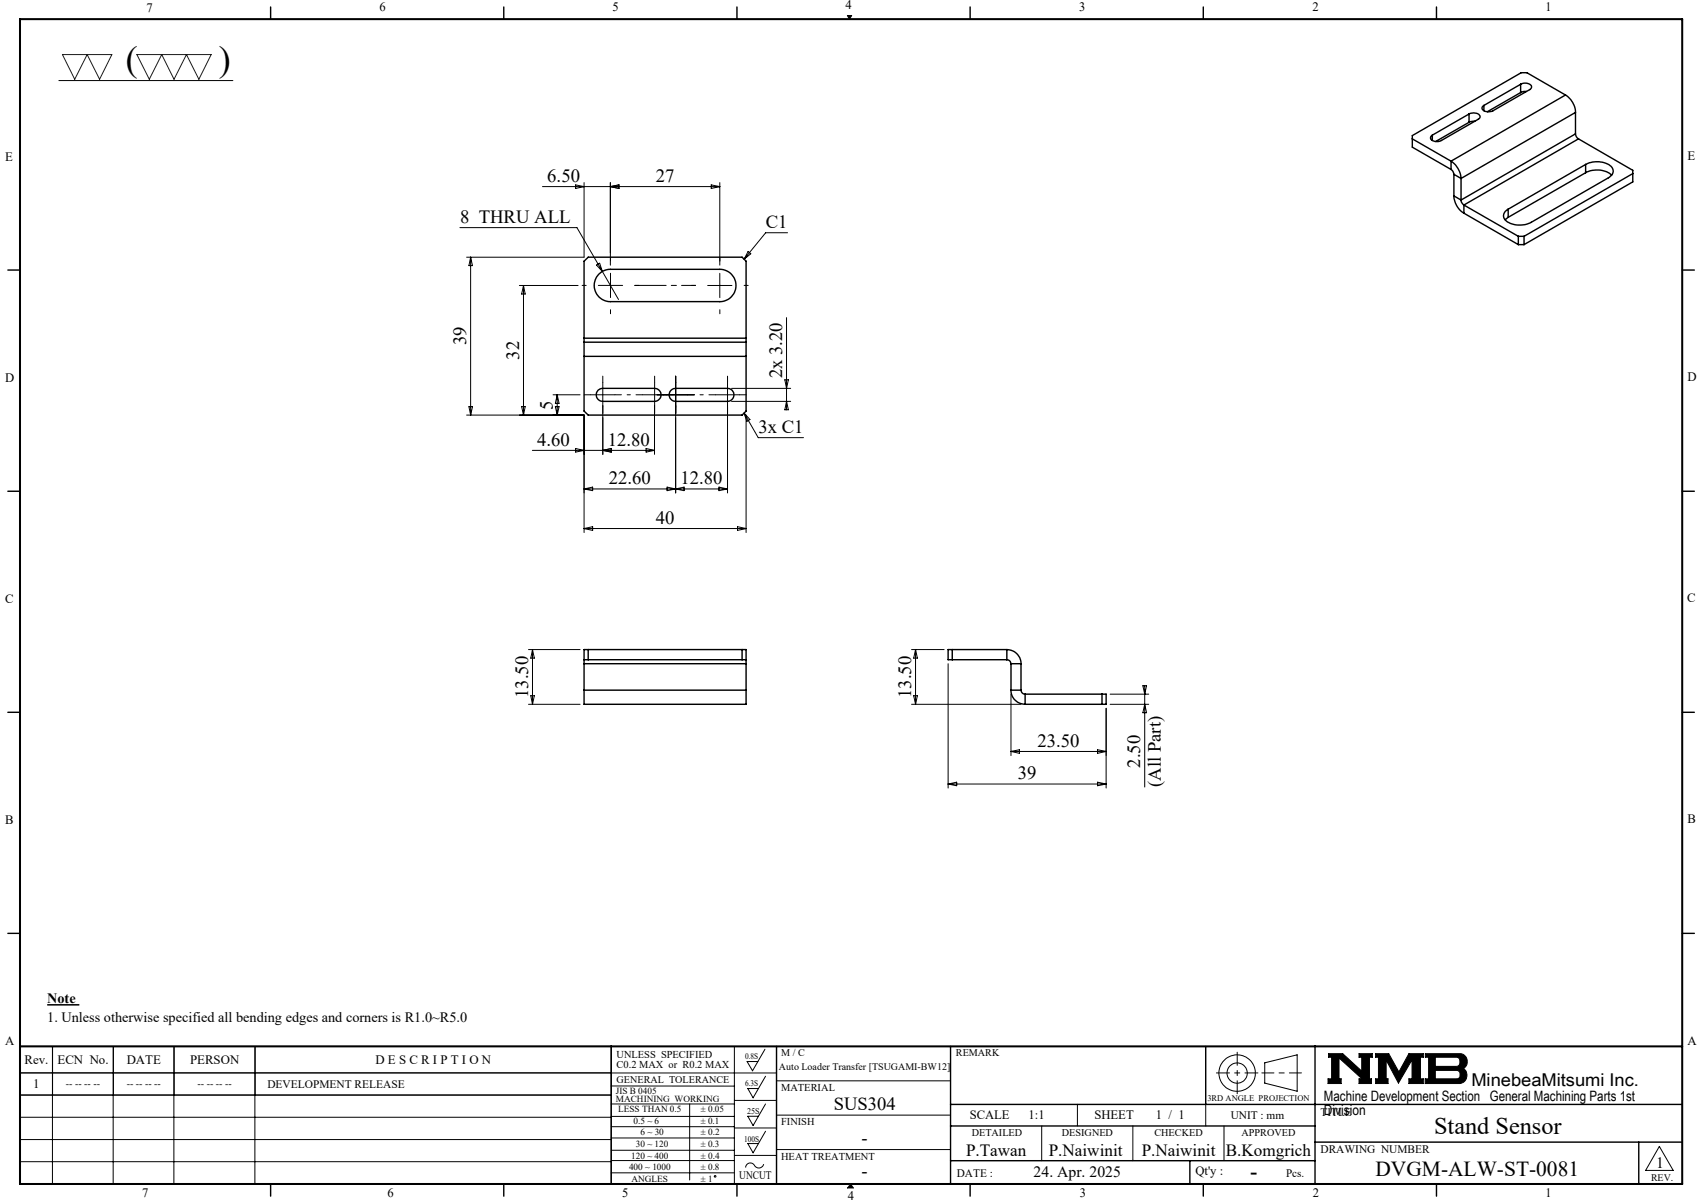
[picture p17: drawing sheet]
<svg xmlns="http://www.w3.org/2000/svg" width="420mm" height="297mm" viewBox="0 0 420 297" stroke-linecap="round" stroke-linejoin="round" font-family="sans-serif">
<defs><g id="words">
<g font-size="8.8">
<text x="31.1" y="17.4">(</text>
<text x="54" y="17.6">)</text>
</g>
<text font-size="6" x="354.1" y="280">Stand Sensor</text>
<text font-size="5.3" x="339.6" y="290.4">DVGM-ALW-ST-0081</text>
<text font-size="4.9" x="308.8" y="290.9">-</text>
<g font-size="4.6">
<text x="135.1" y="45">6.50</text>
<text x="161.9" y="45">27</text>
<text x="113.6" y="55.1">8 THRU ALL</text>
<text x="189.1" y="56.3">C1</text>
<text x="115.1" y="85.3" transform="rotate(-90 115.1 85.3)">39</text>
<text x="128.2" y="88.8" transform="rotate(-90 128.2 88.8)">32</text>
<text x="193.1" y="93.4" transform="rotate(-90 193.1 93.4)">2x 3.20</text>
<text x="136.5" y="101.1" transform="rotate(-90 136.5 101.1)">5</text>
<text x="187.3" y="107">3x C1</text>
<text x="132.6" y="110.1">4.60</text>
<text x="150" y="110.1">12.80</text>
<text x="150.3" y="119.6">22.60</text>
<text x="168" y="119.6">12.80</text>
<text x="161.9" y="129.4">40</text>
<text x="130.4" y="172.3" transform="rotate(-90 130.4 172.3)">13.50</text>
<text x="225" y="172.3" transform="rotate(-90 225 172.3)">13.50</text>
<text x="256.2" y="184.4">23.50</text>
<text x="281.5" y="189.6" transform="rotate(-90 281.5 189.6)">2.50</text>
<text x="251.3" y="192.4">39</text>
<text x="286.6" y="194.3" transform="rotate(-90 286.6 194.3)">(All Part)</text>
<text x="205.9" y="274.1">SUS304</text>
<text x="212.7" y="282.4">-</text>
<text x="212.8" y="290.6">-</text>
</g>
<text font-size="4.4" x="363.3" y="268.2">MinebeaMitsumi Inc.</text>
<g font-size="4.2">
<text x="238.5" y="285.5">P.Tawan</text>
<text x="258.9" y="285.5">P.Naiwinit</text>
<text x="281.9" y="285.5">P.Naiwinit</text>
<text x="302.7" y="285.5">B.Komgrich</text>
</g>
<g font-size="3.9">
<text x="255.2" y="290.6">24. Apr. 2025</text>
<text x="408.9" y="288.2">1</text>
</g>
<g font-size="3.5">
<text x="11.7" y="247.6">Note</text>
<text x="11.7" y="252.2">1. Unless otherwise specified all bending edges and corners is R1.0~R5.0</text>
<text x="326.9" y="271.7">Machine Development Section General Machining Parts 1st</text>
<text x="326.9" y="275.3">Division</text>
</g>
<g font-size="3.2">
<text x="36.1" y="2.9">7</text>
<text x="93.7" y="2.8">6</text>
<text x="151.3" y="2.8">5</text>
<text x="208.8" y="2.2">4</text>
<text x="266.5" y="2.8">3</text>
<text x="324.1" y="2.8">2</text>
<text x="381.6" y="2.8">1</text>
<text x="1.3" y="39.8">E</text>
<text x="416.6" y="39.5">E</text>
<text x="1.3" y="94.3">D</text>
<text x="416.6" y="94.1">D</text>
<text x="1.3" y="148.9">C</text>
<text x="416.6" y="148.7">C</text>
<text x="1.3" y="203.6">B</text>
<text x="416.6" y="203.3">B</text>
<text x="416.6" y="258">A</text>
<text x="1.3" y="258.1">A</text>
<text x="6.1" y="262.7">Rev.</text>
<text x="14.2" y="262.7">ECN No.</text>
<text x="31.3" y="262.7">DATE</text>
<text x="46.9" y="262.7">PERSON</text>
<text x="92.7" y="262.7">D E S C R I P T I O N</text>
<text x="8.2" y="268.7">1</text>
<text x="239.4" y="276.2">SCALE</text>
<text x="254" y="276.2">1:1</text>
<text x="270.2" y="276.2">SHEET</text>
<text x="285.4" y="276.2">1 / 1</text>
<text x="295.2" y="290.1">Qt'y :</text>
<text x="35.1" y="295.5">7</text>
<text x="95.7" y="295.6">6</text>
<text x="153.6" y="295.6">5</text>
<text x="209.3" y="296.3">4</text>
<text x="266.6" y="295.6">3</text>
<text x="324.2" y="295.6">2</text>
<text x="381.6" y="295.6">1</text>
</g>
<g font-size="2.8">
<text x="66" y="268.6">DEVELOPMENT RELEASE</text>
<text x="326" y="275.4">TITLE</text>
<text x="303.9" y="276.2">UNIT : mm</text>
<text x="326" y="284.7">DRAWING NUMBER</text>
<text x="182.5" y="291.2">UNCUT</text>
<text x="236.3" y="290.7">DATE :</text>
<text x="317.6" y="290.6">Pcs.</text>
</g>
<g font-size="2.6">
<text x="152.2" y="261.3">UNLESS SPECIFIED</text>
<text x="152.2" y="263.7">C0.2 MAX or R0.2 MAX</text>
<text x="192.9" y="269.4">MATERIAL</text>
<text x="192.9" y="277.7">FINISH</text>
<text x="192.9" y="286.3">HEAT TREATMENT</text>
</g>
<g font-size="2.5">
<text x="192.9" y="260.7">M / C</text>
<text x="236" y="260.7">REMARK</text>
<text x="16.3" y="268.5">-- -- -- --</text>
<text x="31.3" y="268.5">-- -- -- --</text>
<text x="48.8" y="268.5">-- -- -- --</text>
<text x="152.3" y="267.3">GENERAL TOLERANCE</text>
<text x="192.3" y="264.2">Auto Loader Transfer [TSUGAMI-BW12]</text>
<text x="239.9" y="280.5">DETAILED</text>
<text x="262.2" y="280.5">DESIGNED</text>
<text x="285.1" y="280.5">CHECKED</text>
<text x="306.6" y="280.5">APPROVED</text>
<text x="407.7" y="291.5">REV.</text>
</g>
<g font-size="2.3">
<text x="152.1" y="270">JIS B 0405</text>
<text x="152.1" y="272.1">MACHINING WORKING</text>
<text x="152.7" y="274.6">LESS THAN 0.5</text>
<text x="173" y="274.6">± 0.05</text>
<text x="156.4" y="277.4">0.5 ~ 6</text>
<text x="158.1" y="280.3">6 ~ 30</text>
<text x="173" y="277.4">± 0.1</text>
<text x="173" y="280.3">± 0.2</text>
<text x="155.9" y="286">120 ~ 400</text>
<text x="157" y="283.2">30 ~ 120</text>
<text x="173" y="283.2">± 0.3</text>
<text x="173" y="286">± 0.4</text>
<text x="155.3" y="288.9">400 ~ 1000</text>
<text x="155.9" y="291.7">ANGLES</text>
<text x="173" y="288.9">± 0.8</text>
<text x="173" y="291.7">± 1</text>
</g>
<g font-size="2.1">
<text x="184" y="261.5">0.8S</text>
<text x="184" y="268.1">6.3S</text>
<text x="184.5" y="275">25S</text>
<text x="298.1" y="271.8">3RD ANGLE PROJECTION</text>
<text x="183.7" y="281.9">100S</text>
</g>
</g></defs>
<g fill="none" stroke="#000" stroke-width=".25">
<path d="M14.5 19.9h43M209.2 3.8h1.1l-.6 .9zM113.6 56.2h28.9l6.2 10.8M133.9 46.1h43.8M142.1 45.6l2.1 .5-2.1 .4zM144.2 45.1v18.4h-29M150.7 45.1v20.4M150.7 46.1l2.1-.5v.9zM175.6 45.6l2.1 .5-2.1 .4zM177.7 45.1v20.4M194.5 57.5h-5.4l-5.4 6.5M116.2 63.5v39"/>
<path d="M116.2 63.5l.5 2.1h-.9zM128.2 70.5h14.5M129.3 70.5v32M129.3 70.5l.4 2.1h-.9zM147.3 65.4l.8-.4 .6 2zM148.7 67l4 6.9M174.7 70.5h6M177.7 67.5v6M184.7 62.1l.7 .5-1.7 1.4zM194.2 78.4v22.8M136.6 97.5h6.6M137.6 97.5v5"/>
<path d="M137.6 97.5l.4 2.1h-.9zM176.6 97.5h6M179.6 94.5v27.2M180.6 95.9h14.6M180.6 99.1h14.6M193.8 93.8h.9l-.5 2.1zM194.2 99.1l.5 2.1h-.9zM115.2 102.5h29v29M115.8 100.4h.9l-.5 2.1zM128.8 100.4h.9l-.4 2.1zM131.4 111.2h30.2M137.1 100.4h.9l-.4 2.1z"/>
<path d="M142.1 110.7l2.1 .5-2.1 .4zM148.8 111.2l2.1-.5v.9zM148.8 100.1v12.1M159.5 110.7l2.1 .5-2.1 .4zM161.6 100.1v12.1M166.8 100.1v21.6M183.7 102l1.5 1.6-.8 .4zM183.7 102l3.5 6.1h11.2M184.2 102.5v29M144.2 120.7h35.4M144.2 120.7l2.1-.4v.8zM144.2 130.5l2.1-.5v.9z"/>
<path d="M144.2 130.5h40M164.7 120.3l2.1 .4-2.1 .4zM166.8 120.7l2.1-.4v.8zM177.5 120.3l2.1 .4-2.1 .4zM182.1 130l2.1 .5-2.1 .4zM130.5 173.9h12.7M130.5 160.4h12.7M131.1 171.8h.8l-.4 2.1zM131.5 160.4v13.5M131.5 160.4l.4 2.1h-.8zM225.1 173.9h27M225.1 160.4h8"/>
<path d="M225.6 171.8h.9l-.4 2.1zM226.1 160.4l.4 2.1h-.9zM226.1 160.4v13.5M234.1 163.9v30.7M249.6 171.4v15.1M273.1 174.9v19.7M274.1 173.9h9.5M274.1 171.4h9.5M282.2 169.3h.9l-.5 2.1zM282.6 169.3v25M282.6 173.9l.5 2.1h-.9zM234.1 193.6h39"/>
<path d="M234.1 193.6l2.1-.5v.9zM249.6 185.5h23.5M249.6 185.5l2.1-.4v.9zM271 193.1l2.1 .5-2.1 .4zM271 185.1l2.1 .4-2.1 .5zM13 258.3l-.1 34M27.9 258.3v34M28 258.3v12M42.9 258.3v34M43 258.3v12M62.9 258.3v34M63 258.3v12"/>
<path d="M181.3 258.3v34M188.9 259l-3.1 5.4-1.3-2.3h2.6M4.9 264.9h186.8M4.9 270.4h146M4.9 275.8h146M150.9 278.2h30.4M150.9 275.6h30.4M150.9 272.6h30.4M150.9 268.1h30.4M151 270.3h-146v-12h146l-.1 34M170.3 272.6v18.7M181.3 271.7h10.4"/>
<path d="M181.3 278.5h10.4M189 272.6l-3.1 5.3-1.3-2.3h2.7M189 279.3l-3.1 5.3-1.3-2.3h2.7M189 265.7l-3.1 5.3-1.3-2.3h2.7M191.7 266.8h43M191.7 275.3h43M257.2 278v8.6M266 272.7v5.3M279.7 278v8.6M297.7 272.7v5.3M302.2 278v8.6M312.3 262.4l8-2v9l-8-2z"/>
<path d="M328 260.1h3.5l4.7 4.3v-3.4h-.6v-.9h3.2v.9h-.7v5.3h.5v1.2h-3v-1.2h.7l-5.7-5.1v5.1h.6v1.2h-3.3v-1.2h.9v-5.3h-.8zM339.7 260.1h3.2l2.5 4.6 2.5-4.6h3.5v.9h-.7v5.3h.7v1.2h-3.5v-1.2h.8v-4.6l-3.4 5.7-3-5.7v4.6h.4v1.2h-3v-1.2h.7v-5.3h-.7zM351.9 260.1h8.4a1.97 1.97 0 0 1 1.9 1.5 1.97 1.97 0 0 1-.9 2.2 2.03 2.03 0 0 1 .8 2.2 2.03 2.03 0 0 1-1.8 1.5h-8.4v-1.2h.8v-5.3h-.8zM354.4 261h5.4l.6 .5 .1 1a.84 .84 0 0 1-.8 .8h-5.3zM354.4 264.3h5.4l.6 .4 .1 1a.79 .79 0 0 1-.8 .6h-5.3zM4.9 281.3h146M4.9 286.8h146M150.9 280.9h30.4M150.9 286.5h30.4M150.9 284h30.4M150.9 289.6h30.4M181.3 285.3h10.4"/>
<path d="M188.6 287.4a1.29 1.29 0 0 1-1.2 1 1.29 1.29 0 0 1-1.3-.9 1.14 1.14 0 0 0-1.3-.3 1.14 1.14 0 0 0-.7 1.1M191.7 283.8h43M210 292.3l.7 1M409.7 283l3.4 6h-6.8z"/>
<circle cx="305.5" cy="264.9" r="2.51"/>
<circle cx="305.5" cy="264.9" r="4.5"/>
<circle cx="176.6" cy="290.4" r=".2"/>
</g>
<path d="M311.6 264.9h9.7" fill="none" stroke="#000" stroke-width=".25" stroke-dasharray="15.2 1.3 1.3 1.3" stroke-dashoffset="12.3"/>
<path d="M305.5 259.8v10.2M300.4 264.9h10.2" fill="none" stroke="#000" stroke-width=".25" stroke-dasharray="15.2 1.3 1.3 1.3" stroke-dashoffset="12"/>
<g fill="none" stroke="#000" stroke-width=".35">
<path d="M66.8 1.7v3M124.4 1.7v3M182 1.7v3M239.5 1.7v3M297.1 1.7v3M354.7 1.7v3M348.7 34.3l9.6 5.5M353.7 33.4v1.3M358.3 39.8a5.6 5.6 0 0 1 2.5 4.3M358.3 39.8v2M362.7 28.1l.9-.2a1.38 1.38 0 0 1 1.8 1.1l-.2 .3-9.3 5.4a1.89 1.89 0 0 1-2.7-.7l.5-.6M362.7 28.1l-9 5.3"/>
<path d="M362.7 28.1v2.1M362.7 30.2l-8.2 4.7M364.1 29.9l-1.4 .3M366.4 26v1.3M375.5 20.8a1.89 1.89 0 0 1 2.7 .6l-.5 .7-9.2 5.3-.7 .2a1.38 1.38 0 0 1-1.9-1.1l.5-.5M375.5 20.8l-9.1 5.2M375.5 22.9l-8.3 4.7M375.5 20.8v2.1M376.9 22.6l-1.4 .3M386.5 23.5a5.3 5.3 0 0 1 2.5 4.3M386.5 23.5l-28.2 16.3M386.5 23.5l-9.5-5.5h-1.4l-26.9 15.5v2.8l9.6 5.5"/>
<path d="M389 33.1l.2 .7 .5 .5M389 27.8l-28.2 16.3M389 27.8v5.3M389 33.1l-28.2 16.3M389.7 34.3l-28.2 16.3M389.7 34.3l13.5 7.7v2.9l-26.9 15.5M358.3 41.8l.5 .6 .2 .6M359 48.4a5.3 5.3 0 0 0 2.5 4.2M359 43l1.8 1.1M359 43v5.4M359 48.4l1.8 1M360.8 49.4l.1 .5 .6 .7"/>
<path d="M360.8 44.1v5.3M361.5 50.6l13.4 7.7M361.5 50.6v2M361.5 52.6l13.4 7.8M372.4 53.7l-.7 .6M372.4 51.6v2.1M374.9 58.3h1.4M374.9 58.3v2.1M376.3 58.3v2.1M391.5 40.6a5.7 5.7 0 0 1 6.5 .7 1.71 1.71 0 0 1-.8 2.6l-19.1 11a5.5 5.5 0 0 1-6.7-.9 1.68 1.68 0 0 1 1-2.4M391.5 42.6a5.8 5.8 0 0 1 6.4 .6M391.5 40.6l-19.1 11"/>
<path d="M391.5 40.6v2M391.5 42.6l-19.1 11.1M403.2 42.9l-26.9 15.4M1.9 66.7h3M147.8 67.7a4.1 4.1 0 0 1 2.9-1.2h27a4 4 0 0 1 4 4 4 4 0 0 1-4 4h-27a4 4 0 0 1-3.6-2.5 4 4 0 0 1 .7-4.3zM374.9 60.4h1.4M415.4 66.7h3M144.2 84.5v3.5M144.2 83.5v1M144.2 83.5v-19l1-1h38l1 1v19M144.2 88v13.5l1 1h38l1-1v-13.5M144.2 88h40"/>
<path d="M144.2 84.5h40M144.2 83.5h40M147.7 96.3l1.1-.4h12.8a1.61 1.61 0 0 1 1.6 1.6 1.61 1.61 0 0 1-1.6 1.6h-12.8a1.62 1.62 0 0 1-1.5-1 1.62 1.62 0 0 1 .4-1.8zM165.7 96.3l1.1-.4h12.8a1.61 1.61 0 0 1 1.6 1.6 1.61 1.61 0 0 1-1.6 1.6h-12.8a1.6 1.6 0 0 1-1.5-1 1.6 1.6 0 0 1 .4-1.8zM184.2 84.5v3.5M184.2 83.5v1M1.9 121.3h3M415.4 121.3h3M1.9 175.9h3M144.2 162.9v1M144.2 170.4v3.5h40v-3.5M144.2 162.9h40"/>
<path d="M144.2 162.9v-2.5h40v2.5M144.2 163.9v6.5M144.2 163.9h40M144.2 170.4h40M145.2 160.4v2.5M183.2 160.4v2.5M184.2 162.9v1M184.2 163.9v6.5M235.1 160.4v2.5M248.6 162.9a1.02 1.02 0 0 1 1 1M248.6 160.4a3.5 3.5 0 0 1 3.5 3.5M248.6 160.4h-14.5v2.5h14.5"/>
<path d="M248.6 160.4v2.5M249.6 170.4a3.5 3.5 0 0 0 3.5 3.5M249.6 163.9h2.5M249.6 170.4h2.5M249.6 163.9v6.5M252.1 170.4a1.02 1.02 0 0 0 1 1M252.1 163.9v6.5M253.1 171.4h20v2.5h-20M253.1 171.4v2.5M272.1 171.4v2.5M415.4 175.9h3M1.9 230.4h3"/>
<path d="M415.4 230.4h3M150.9 258.3v34M191.7 258.3v34M234.7 258.3v34M297.7 258.3v14.4M324.7 258.3v34M234.7 272.7h180.7M234.7 278h90M66.8 292.3v3M124.4 292.3v3M182 292.3v3M234.7 286.6h90"/>
<path d="M239.5 292.3v3M293.8 286.6v5.7M297.1 292.3v3M324.7 282h90.7M354.7 292.3v3M404.6 282v10.3"/>
</g>
<path d="M4.9 4.7h410.5v287.6h-410.5zM4.9 258.3h410.5" fill="none" stroke="#000" stroke-width=".5"/>
<path d="M210 292.3l-.7 1h1.4" fill="none" stroke="#00f" stroke-width=".25"/>
<g fill="#000">
<path d="M210 292.3l.7 1h-1.4z"/>
<path d="M209.2 3.8l.5 .9 .6-.9zM328 260.1v.9h.8v5.3h-.9v1.2h3.3v-1.2h-.6v-5.1l5.7 5.1h-.7v1.2h3v-1.2h-.5v-5.3h.7v-.9h-3.2v.9h.6v3.4l-4.7-4.3zM351.9 260.1v.9h.8v5.3h-.8v1.2h8.6l.7-.2 .6-.5 .4-.8v-.8l-.3-.8-.6-.6 .8-.8 .2-1.3-.5-.9-.5-.5-.6-.2zM354.4 264.3h5.4l.6 .4 .1 1-.6 .6h-5.5zM354.4 261l5.5 .1 .5 .5v1.1l-.3 .5-.3 .1h-5.4zM339.7 260.1v.9h.7v5.3h-.7v1.2h3v-1.2h-.4v-4.6l3 5.7 3.4-5.7v4.6h-.8v1.2h3.5v-1.2h-.7v-5.3h.7v-.9h-3.5l-2.5 4.6-2.5-4.6z" fill-rule="evenodd"/>
</g>
<path d="M11.7 248.1h7.9" fill="none" stroke="#000" stroke-width=".38"/>
<g fill="none" stroke="#000" stroke-width=".25" stroke-dasharray="15.2 1.3 1.3 1.3">
<path d="M144.7 70.5h-1M150.7 70.5v-3M150.7 70.5h-3M150.7 70.5v3M150.7 70.5h3M150.7 64.5v-1M150.7 76.5v1M156.7 70.5h1M171.7 70.5h-1M177.7 64.5v-1M177.7 76.5v1M183.7 70.5h1"/>
<path d="M145.8 97.5h-1.6M148.8 97.5v-3M148.8 97.5h-3M148.8 97.5v3M148.8 97.5h3M148.8 94.5v-1.6M151.8 97.5h1.6M154.8 97.5h.8M158.6 97.5h-1.6M161.6 97.5v-3M161.6 97.5h-3M161.6 97.5v3"/>
<path d="M161.6 97.5h3M161.6 94.5v-1.6M163.8 97.5h-1.6M164.6 97.5h1.6M166.8 97.5v-3M166.8 97.5h-3M166.8 97.5v3M166.8 97.5h3M166.8 94.5v-1.6M169.8 97.5h1.6M172.8 97.5h.8M176.6 97.5h-1.6"/>
<path d="M179.6 94.5v-1.6M182.6 97.5h1.6M148.8 100.5v1.6M161.6 100.5v1.6M166.8 100.5v1.6M179.6 100.5v1.6"/>
</g>
<path d="M156.7 70.5h15" fill="none" stroke="#000" stroke-width=".25" stroke-dasharray="15.2 1.3 1.3 1.3" stroke-dashoffset="7.5"/>
<path d="M15.4 13.5h12.2l-3 6.1-3.1-6.1-3 6.1zM33.8 13.5h18.3l-3 6.1-3.1-6.1-3 6.1-3.1-6.1-3 6.1z" fill="none" stroke="#191924" stroke-width=".25"/>
<use href="#words"/>
</svg>
